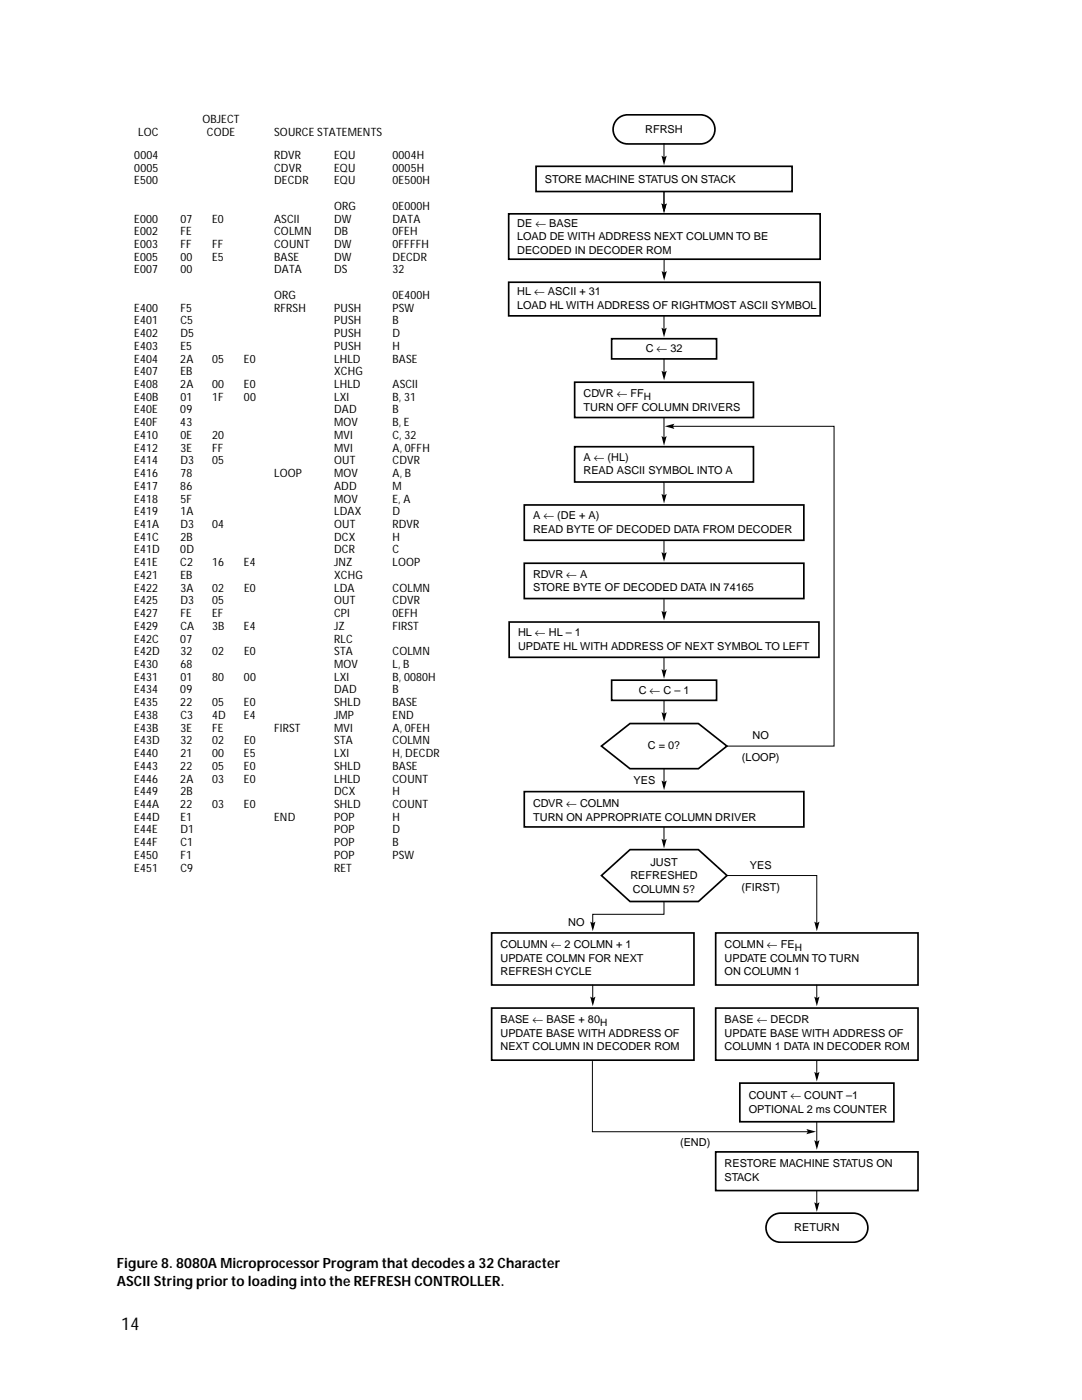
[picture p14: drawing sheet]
<svg xmlns="http://www.w3.org/2000/svg" width="216mm" height="279mm" viewBox="0 0 216 279" stroke-linecap="round" stroke-linejoin="round" font-family="sans-serif">
<defs><g id="words">
<text font-size="3.5" x="24.2" y="265.3">14</text>
<g font-size="2.8">
<text x="23.3" y="253.2">Figure 8. 8080A Microprocessor Program that decodes a 32 Character</text>
<text x="23.3" y="256.7">ASCII String prior to loading into the REFRESH CONTROLLER.</text>
</g>
<g font-size="2.3">
<text x="27.6" y="27.1">LOC</text>
<text x="40.4" y="24.5">OBJECT</text>
<text x="41.3" y="27.1">CODE</text>
<text x="54.7" y="27.1">SOURCE STATEMENTS</text>
<text x="26.8" y="31.7">0004</text>
<text x="26.8" y="34.2">0005</text>
<text x="54.7" y="31.7">RDVR</text>
<text x="54.7" y="34.2">CDVR</text>
<text x="66.7" y="34.2">EQU</text>
<text x="66.7" y="31.7">EQU</text>
<text x="78.3" y="34.2">0005H</text>
<text x="78.3" y="31.7">0004H</text>
<text x="26.8" y="36.8">E500</text>
<text x="54.7" y="36.8">DECDR</text>
<text x="66.7" y="41.9">ORG</text>
<text x="66.7" y="36.8">EQU</text>
<text x="78.3" y="41.9">0E000H</text>
<text x="78.3" y="36.8">0E500H</text>
<text x="26.8" y="44.4">E000</text>
<text x="26.8" y="46.9">E002</text>
<text x="36" y="44.4">07</text>
<text x="36" y="46.9">FE</text>
<text x="42.3" y="44.4">E0</text>
<text x="54.7" y="44.4">ASCII</text>
<text x="54.7" y="46.9">COLMN</text>
<text x="66.7" y="46.9">DB</text>
<text x="66.7" y="44.4">DW</text>
<text x="78.3" y="46.9">0FEH</text>
<text x="78.3" y="44.4">DATA</text>
<text x="26.8" y="49.5">E003</text>
<text x="26.8" y="52">E005</text>
<text x="36" y="49.5">FF</text>
<text x="36" y="52">00</text>
<text x="42.3" y="52">E5</text>
<text x="42.3" y="49.5">FF</text>
<text x="54.7" y="52">BASE</text>
<text x="54.7" y="49.5">COUNT</text>
<text x="66.7" y="49.5">DW</text>
<text x="66.7" y="52">DW</text>
<text x="78.3" y="49.5">0FFFFH</text>
<text x="78.3" y="52">DECDR</text>
<text x="26.8" y="54.6">E007</text>
<text x="36" y="54.6">00</text>
<text x="54.7" y="59.6">ORG</text>
<text x="54.7" y="54.6">DATA</text>
<text x="66.7" y="54.6">DS</text>
<text x="78.3" y="54.6">32</text>
<text x="78.3" y="59.6">0E400H</text>
<text x="26.8" y="62.2">E400</text>
<text x="26.8" y="64.7">E401</text>
<text x="36" y="62.2">F5</text>
<text x="36" y="64.7">C5</text>
<text x="54.7" y="62.2">RFRSH</text>
<text x="66.7" y="64.7">PUSH</text>
<text x="66.7" y="62.2">PUSH</text>
<text x="78.3" y="64.7">B</text>
<text x="78.3" y="62.2">PSW</text>
<text x="26.8" y="67.3">E402</text>
<text x="26.8" y="69.8">E403</text>
<text x="36" y="69.8">E5</text>
<text x="36" y="67.3">D5</text>
<text x="66.7" y="67.3">PUSH</text>
<text x="66.7" y="69.8">PUSH</text>
<text x="78.3" y="69.8">H</text>
<text x="78.3" y="67.3">D</text>
<text x="26.8" y="72.3">E404</text>
<text x="26.8" y="74.9">E407</text>
<text x="26.8" y="77.4">E408</text>
<text x="36" y="72.3">2A</text>
<text x="36" y="77.4">2A</text>
<text x="36" y="74.9">EB</text>
<text x="42.3" y="72.3">05</text>
<text x="42.3" y="77.4">00</text>
<text x="48.7" y="72.3">E0</text>
<text x="48.7" y="77.4">E0</text>
<text x="66.7" y="72.3">LHLD</text>
<text x="66.7" y="77.4">LHLD</text>
<text x="66.7" y="74.9">XCHG</text>
<text x="78.3" y="72.3">BASE</text>
<text x="78.3" y="77.4">ASCII</text>
<text x="26.8" y="80">E40B</text>
<text x="26.8" y="82.5">E40E</text>
<text x="36" y="82.5">09</text>
<text x="36" y="80">01</text>
<text x="42.3" y="80">1F</text>
<text x="48.7" y="80">00</text>
<text x="66.7" y="82.5">DAD</text>
<text x="66.7" y="80">LXI</text>
<text x="78.3" y="82.5">B</text>
<text x="78.3" y="80">B, 31</text>
<text x="26.8" y="85">E40F</text>
<text x="26.8" y="87.6">E410</text>
<text x="36" y="85">43</text>
<text x="36" y="87.6">0E</text>
<text x="42.3" y="87.6">20</text>
<text x="66.7" y="85">MOV</text>
<text x="66.7" y="87.6">MVI</text>
<text x="78.3" y="87.6">C, 32</text>
<text x="78.3" y="85">B, E</text>
<text x="26.8" y="90.1">E412</text>
<text x="26.8" y="92.7">E414</text>
<text x="26.8" y="95.2">E416</text>
<text x="36" y="95.2">78</text>
<text x="36" y="90.1">3E</text>
<text x="36" y="92.7">D3</text>
<text x="42.3" y="92.7">05</text>
<text x="42.3" y="90.1">FF</text>
<text x="54.7" y="95.2">LOOP</text>
<text x="66.7" y="95.2">MOV</text>
<text x="66.7" y="92.7">OUT</text>
<text x="66.7" y="90.1">MVI</text>
<text x="78.3" y="95.2">A, B</text>
<text x="78.3" y="92.7">CDVR</text>
<text x="78.3" y="90.1">A, 0FFH</text>
<text x="26.8" y="97.7">E417</text>
<text x="26.8" y="100.3">E418</text>
<text x="36" y="97.7">86</text>
<text x="36" y="100.3">5F</text>
<text x="66.7" y="97.7">ADD</text>
<text x="66.7" y="100.3">MOV</text>
<text x="78.3" y="97.7">M</text>
<text x="78.3" y="100.3">E, A</text>
<text x="26.8" y="102.8">E419</text>
<text x="26.8" y="105.4">E41A</text>
<text x="26.8" y="107.9">E41C</text>
<text x="36" y="105.4">D3</text>
<text x="36" y="102.8">1A</text>
<text x="36" y="107.9">2B</text>
<text x="42.3" y="105.4">04</text>
<text x="66.7" y="105.4">OUT</text>
<text x="66.7" y="102.8">LDAX</text>
<text x="66.7" y="107.9">DCX</text>
<text x="78.3" y="105.4">RDVR</text>
<text x="78.3" y="102.8">D</text>
<text x="78.3" y="107.9">H</text>
<text x="26.8" y="110.4">E41D</text>
<text x="26.8" y="113">E41E</text>
<text x="36" y="113">C2</text>
<text x="36" y="110.4">0D</text>
<text x="42.3" y="113">16</text>
<text x="48.7" y="113">E4</text>
<text x="66.7" y="110.4">DCR</text>
<text x="66.7" y="113">JNZ</text>
<text x="78.3" y="113">LOOP</text>
<text x="78.3" y="110.4">C</text>
<text x="26.8" y="115.5">E421</text>
<text x="26.8" y="118.1">E422</text>
<text x="36" y="115.5">EB</text>
<text x="36" y="118.1">3A</text>
<text x="42.3" y="118.1">02</text>
<text x="48.7" y="118.1">E0</text>
<text x="66.7" y="115.5">XCHG</text>
<text x="66.7" y="118.1">LDA</text>
<text x="78.3" y="118.1">COLMN</text>
<text x="26.8" y="120.6">E425</text>
<text x="26.8" y="123.1">E427</text>
<text x="26.8" y="125.7">E429</text>
<text x="36" y="123.1">FE</text>
<text x="36" y="120.6">D3</text>
<text x="36" y="125.7">CA</text>
<text x="42.3" y="125.7">3B</text>
<text x="42.3" y="123.1">EF</text>
<text x="42.3" y="120.6">05</text>
<text x="48.7" y="125.7">E4</text>
<text x="66.7" y="123.1">CPI</text>
<text x="66.7" y="125.7">JZ</text>
<text x="66.7" y="120.6">OUT</text>
<text x="78.3" y="125.7">FIRST</text>
<text x="78.3" y="123.1">0EFH</text>
<text x="78.3" y="120.6">CDVR</text>
<text x="26.8" y="128.2">E42C</text>
<text x="26.8" y="130.8">E42D</text>
<text x="36" y="128.2">07</text>
<text x="36" y="130.8">32</text>
<text x="42.3" y="130.8">02</text>
<text x="48.7" y="130.8">E0</text>
<text x="66.7" y="128.2">RLC</text>
<text x="66.7" y="130.8">STA</text>
<text x="78.3" y="130.8">COLMN</text>
<text x="26.8" y="133.3">E430</text>
<text x="26.8" y="135.8">E431</text>
<text x="36" y="135.8">01</text>
<text x="36" y="133.3">68</text>
<text x="42.3" y="135.8">80</text>
<text x="48.7" y="135.8">00</text>
<text x="66.7" y="133.3">MOV</text>
<text x="66.7" y="135.8">LXI</text>
<text x="78.3" y="133.3">L, B</text>
<text x="78.3" y="135.8">B, 0080H</text>
<text x="26.8" y="138.4">E434</text>
<text x="26.8" y="140.9">E435</text>
<text x="26.8" y="143.5">E438</text>
<text x="36" y="138.4">09</text>
<text x="36" y="140.9">22</text>
<text x="36" y="143.5">C3</text>
<text x="42.3" y="143.5">4D</text>
<text x="42.3" y="140.9">05</text>
<text x="48.7" y="143.5">E4</text>
<text x="48.7" y="140.9">E0</text>
<text x="66.7" y="138.4">DAD</text>
<text x="66.7" y="143.5">JMP</text>
<text x="66.7" y="140.9">SHLD</text>
<text x="78.3" y="138.4">B</text>
<text x="78.3" y="140.9">BASE</text>
<text x="78.3" y="143.5">END</text>
<text x="26.8" y="146">E43B</text>
<text x="26.8" y="148.5">E43D</text>
<text x="36" y="146">3E</text>
<text x="36" y="148.5">32</text>
<text x="42.3" y="148.5">02</text>
<text x="42.3" y="146">FE</text>
<text x="48.7" y="148.5">E0</text>
<text x="54.7" y="146">FIRST</text>
<text x="66.7" y="146">MVI</text>
<text x="66.7" y="148.5">STA</text>
<text x="78.3" y="146">A, 0FEH</text>
<text x="78.3" y="148.5">COLMN</text>
<text x="26.8" y="151.1">E440</text>
<text x="26.8" y="153.6">E443</text>
<text x="36" y="153.6">22</text>
<text x="36" y="151.1">21</text>
<text x="42.3" y="153.6">05</text>
<text x="42.3" y="151.1">00</text>
<text x="48.7" y="153.6">E0</text>
<text x="48.7" y="151.1">E5</text>
<text x="66.7" y="153.6">SHLD</text>
<text x="66.7" y="151.1">LXI</text>
<text x="78.3" y="153.6">BASE</text>
<text x="78.3" y="151.1">H, DECDR</text>
<text x="26.8" y="156.2">E446</text>
<text x="26.8" y="158.7">E449</text>
<text x="26.8" y="161.2">E44A</text>
<text x="36" y="161.2">22</text>
<text x="36" y="156.2">2A</text>
<text x="36" y="158.7">2B</text>
<text x="42.3" y="156.2">03</text>
<text x="42.3" y="161.2">03</text>
<text x="48.7" y="156.2">E0</text>
<text x="48.7" y="161.2">E0</text>
<text x="66.7" y="156.2">LHLD</text>
<text x="66.7" y="161.2">SHLD</text>
<text x="66.7" y="158.7">DCX</text>
<text x="78.3" y="156.2">COUNT</text>
<text x="78.3" y="161.2">COUNT</text>
<text x="78.3" y="158.7">H</text>
<text x="26.8" y="163.8">E44D</text>
<text x="26.8" y="166.3">E44E</text>
<text x="36" y="166.3">D1</text>
<text x="36" y="163.8">E1</text>
<text x="54.7" y="163.8">END</text>
<text x="66.7" y="166.3">POP</text>
<text x="66.7" y="163.8">POP</text>
<text x="78.3" y="163.8">H</text>
<text x="78.3" y="166.3">D</text>
<text x="26.8" y="168.9">E44F</text>
<text x="26.8" y="171.4">E450</text>
<text x="26.8" y="173.9">E451</text>
<text x="36" y="173.9">C9</text>
<text x="36" y="168.9">C1</text>
<text x="36" y="171.4">F1</text>
<text x="66.7" y="173.9">RET</text>
<text x="66.7" y="168.9">POP</text>
<text x="66.7" y="171.4">POP</text>
<text x="78.3" y="171.4">PSW</text>
<text x="78.3" y="168.9">B</text>
</g>
<g font-size="2.2">
<text x="128.7" y="26.5">RFRSH</text>
<text x="108.7" y="36.5">STORE MACHINE STATUS ON STACK</text>
<text x="103.2" y="45.2">DE ← BASE</text>
<text x="103.2" y="47.9">LOAD DE WITH ADDRESS NEXT COLUMN TO BE</text>
<text x="103.2" y="50.6">DECODED IN DECODER ROM</text>
<text x="103.2" y="58.9">HL ← ASCII + 31</text>
<text x="103.2" y="61.6">LOAD HL WITH ADDRESS OF RIGHTMOST ASCII SYMBOL</text>
<text x="128.8" y="70.3">C ← 32</text>
<text x="116.4" y="79.3">CDVR ← FF</text>
<text x="116.4" y="82">TURN OFF COLUMN DRIVERS</text>
<text x="116.4" y="92">A ← (HL)</text>
<text x="116.4" y="94.7">READ ASCII SYMBOL INTO A</text>
<text x="106.4" y="103.6">A ← (DE + A)</text>
<text x="106.4" y="106.3">READ BYTE OF DECODED DATA FROM DECODER</text>
<text x="106.4" y="115.3">RDVR ← A</text>
<text x="106.4" y="117.9">STORE BYTE OF DECODED DATA IN 74165</text>
<text x="103.4" y="127">HL ← HL – 1</text>
<text x="103.4" y="129.7">UPDATE HL WITH ADDRESS OF NEXT SYMBOL TO LEFT</text>
<text x="127.5" y="138.4">C ← C – 1</text>
<text x="129.3" y="149.6">C = 0?</text>
<text x="150.2" y="147.5">NO</text>
<text x="148.1" y="151.9">(LOOP)</text>
<text x="106.4" y="161.1">CDVR ← COLMN</text>
<text x="126.4" y="156.5">YES</text>
<text x="106.4" y="163.8">TURN ON APPROPRIATE COLUMN DRIVER</text>
<text x="129.8" y="172.8">JUST</text>
<text x="149.6" y="173.4">YES</text>
<text x="125.8" y="175.5">REFRESHED</text>
<text x="126.3" y="178.2">COLUMN 5?</text>
<text x="147.9" y="177.7">(FIRST)</text>
<text x="113.4" y="184.8">NO</text>
<text x="99.9" y="189.3">COLUMN ← 2 COLMN + 1</text>
<text x="99.9" y="191.9">UPDATE COLMN FOR NEXT</text>
<text x="144.6" y="189.3">COLMN ← FE</text>
<text x="144.6" y="191.9">UPDATE COLMN TO TURN</text>
<text x="99.9" y="194.6">REFRESH CYCLE</text>
<text x="144.6" y="194.6">ON COLUMN 1</text>
<text x="99.9" y="204.3">BASE ← BASE + 80</text>
<text x="99.9" y="206.9">UPDATE BASE WITH ADDRESS OF</text>
<text x="99.9" y="209.6">NEXT COLUMN IN DECODER ROM</text>
<text x="144.6" y="204.3">BASE ← DECDR</text>
<text x="144.6" y="206.9">UPDATE BASE WITH ADDRESS OF</text>
<text x="144.6" y="209.6">COLUMN 1 DATA IN DECODER ROM</text>
<text x="149.4" y="219.4">COUNT ← COUNT –1</text>
<text x="149.4" y="222.1">OPTIONAL 2 ms COUNTER</text>
<text x="135.7" y="228.8">(END)</text>
<text x="144.6" y="233">RESTORE MACHINE STATUS ON</text>
<text x="144.6" y="235.7">STACK</text>
<text x="158.5" y="245.7">RETURN</text>
</g>
<g font-size="2">
<text x="128.5" y="79.8">H</text>
<text x="158.6" y="189.8">H</text>
<text x="119.7" y="204.8">H</text>
</g>
</g></defs>
<g fill="none" stroke="#000" stroke-width=".34">
<path d="M107 33.2h51.1v5h-51.1zM123.4 23.6l1.2-.6 .6-.1h14.6a2.9 2.9 0 0 1 2.9 2.9 2.9 2.9 0 0 1-2.9 2.9h-14.6a2.9 2.9 0 0 1-2.7-1.9 2.9 2.9 0 0 1 .9-3.2zM101.5 42.7h62.2v9h-62.2zM101.5 56.3h62.2v6.7h-62.2zM114.7 76.3h35.6v7h-35.6zM122 67.6h21v4h-21zM114.7 89.2h35.6v7h-35.6zM104.6 100.8h55.8v7h-55.8zM104.6 112.4h55.8v7.1h-55.8zM101.6 124.1h61.8v7.1h-61.8zM122 135.7h21v4.1h-21zM104.6 158h55.8v7h-55.8z"/>
<path d="M120 148.9l5.7-4.5h13.7l5.7 4.5-5.7 4.5h-13.7zM120 174.7l5.7-5.1h13.7l5.7 5.1-5.7 5.2h-13.7zM98.1 186.2h40.4v10.4h-40.4zM142.8 186.2h40.4v10.4h-40.4zM98.1 201.2h40.4v10.4h-40.4zM142.8 201.2h40.4v10.4h-40.4zM147.6 216.2h30.8v7.7h-30.8zM142.8 229.9h40.4v7.7h-40.4zM153.9 242.7l1.2-.5 .6-.1h14.6a2.9 2.9 0 0 1 2.9 2.9 2.9 2.9 0 0 1-2.9 2.9h-14.6a2.9 2.9 0 0 1-2.7-1.9 2.9 2.9 0 0 1 .9-3.3z"/>
</g>
<g fill="#000">
<path d="M132 31.1l.5 .3 .5-.3-.5 1.9zM132 40.6l.5 .3 .5-.3-.5 1.9zM132 54.1l.5 .3 .6-.3-.6 1.9zM132 65.4l.5 .3 .5-.3-.5 1.9zM132 74l.5 .3 .5-.3-.5 1.9zM132 98.6l.5 .3 .5-.3-.5 1.8zM132 87l.5 .3 .5-.3-.5 1.9zM132.7 85.1l1.9-.5-.3 .5 .3 .5zM132 110.2l.5 .3 .5-.3-.5 1.9zM132 121.9l.5 .3 .5-.3-.5 1.9zM132 133.5l.5 .3 .5-.3-.5 1.9zM132 155.8l.5 .3 .5-.3-.5 1.9z"/>
<path d="M132 142.1l.5 .3 .5-.3-.5 1.9zM132 167.4l.5 .3 .5-.3-.5 1.9zM117.8 183.9l.5 .3 .5-.3-.5 1.9zM117.8 198.9l.5 .3 .5-.3-.5 1.9zM162.5 183.9l.5 .3 .5-.3-.5 1.9zM162.5 198.9l.5 .3 .5-.3-.5 1.9zM162.5 213.9l.5 .3 .5-.3-.5 1.9zM160.9 225.3l1.9 .6-1.9 .5 .3-.6zM162.5 227.5l.5 .4 .5-.3-.5 1.8zM162.5 239.9l.5 .3 .5-.3-.5 1.9z"/>
</g>
<g fill="none" stroke="#000" stroke-width=".2">
<path d="M132.5 28.7v3.6M132.5 38.3v3.6M132.5 51.7v3.7M132.5 63v3.7M132.5 71.6v3.6M132.5 83.3v5M132.5 96.2v3.6M133.8 85.1h32.6v63.8h-21.4M132.5 107.8v3.6M132.5 119.6v3.6M132.5 131.2v3.6M132.5 139.8v3.6"/>
<path d="M132.5 153.4v3.6M132.5 179.9v2.6h-14.2v2.7M132.5 165v3.6M145 174.7h18v10.5M118.3 196.5v3.7M163 196.5v3.7M118.2 211.8v14.1h43.5M163 211.6v3.6M163 223.9v4.9M163 237.6v3.6"/>
</g>
<use href="#words"/>
</svg>
